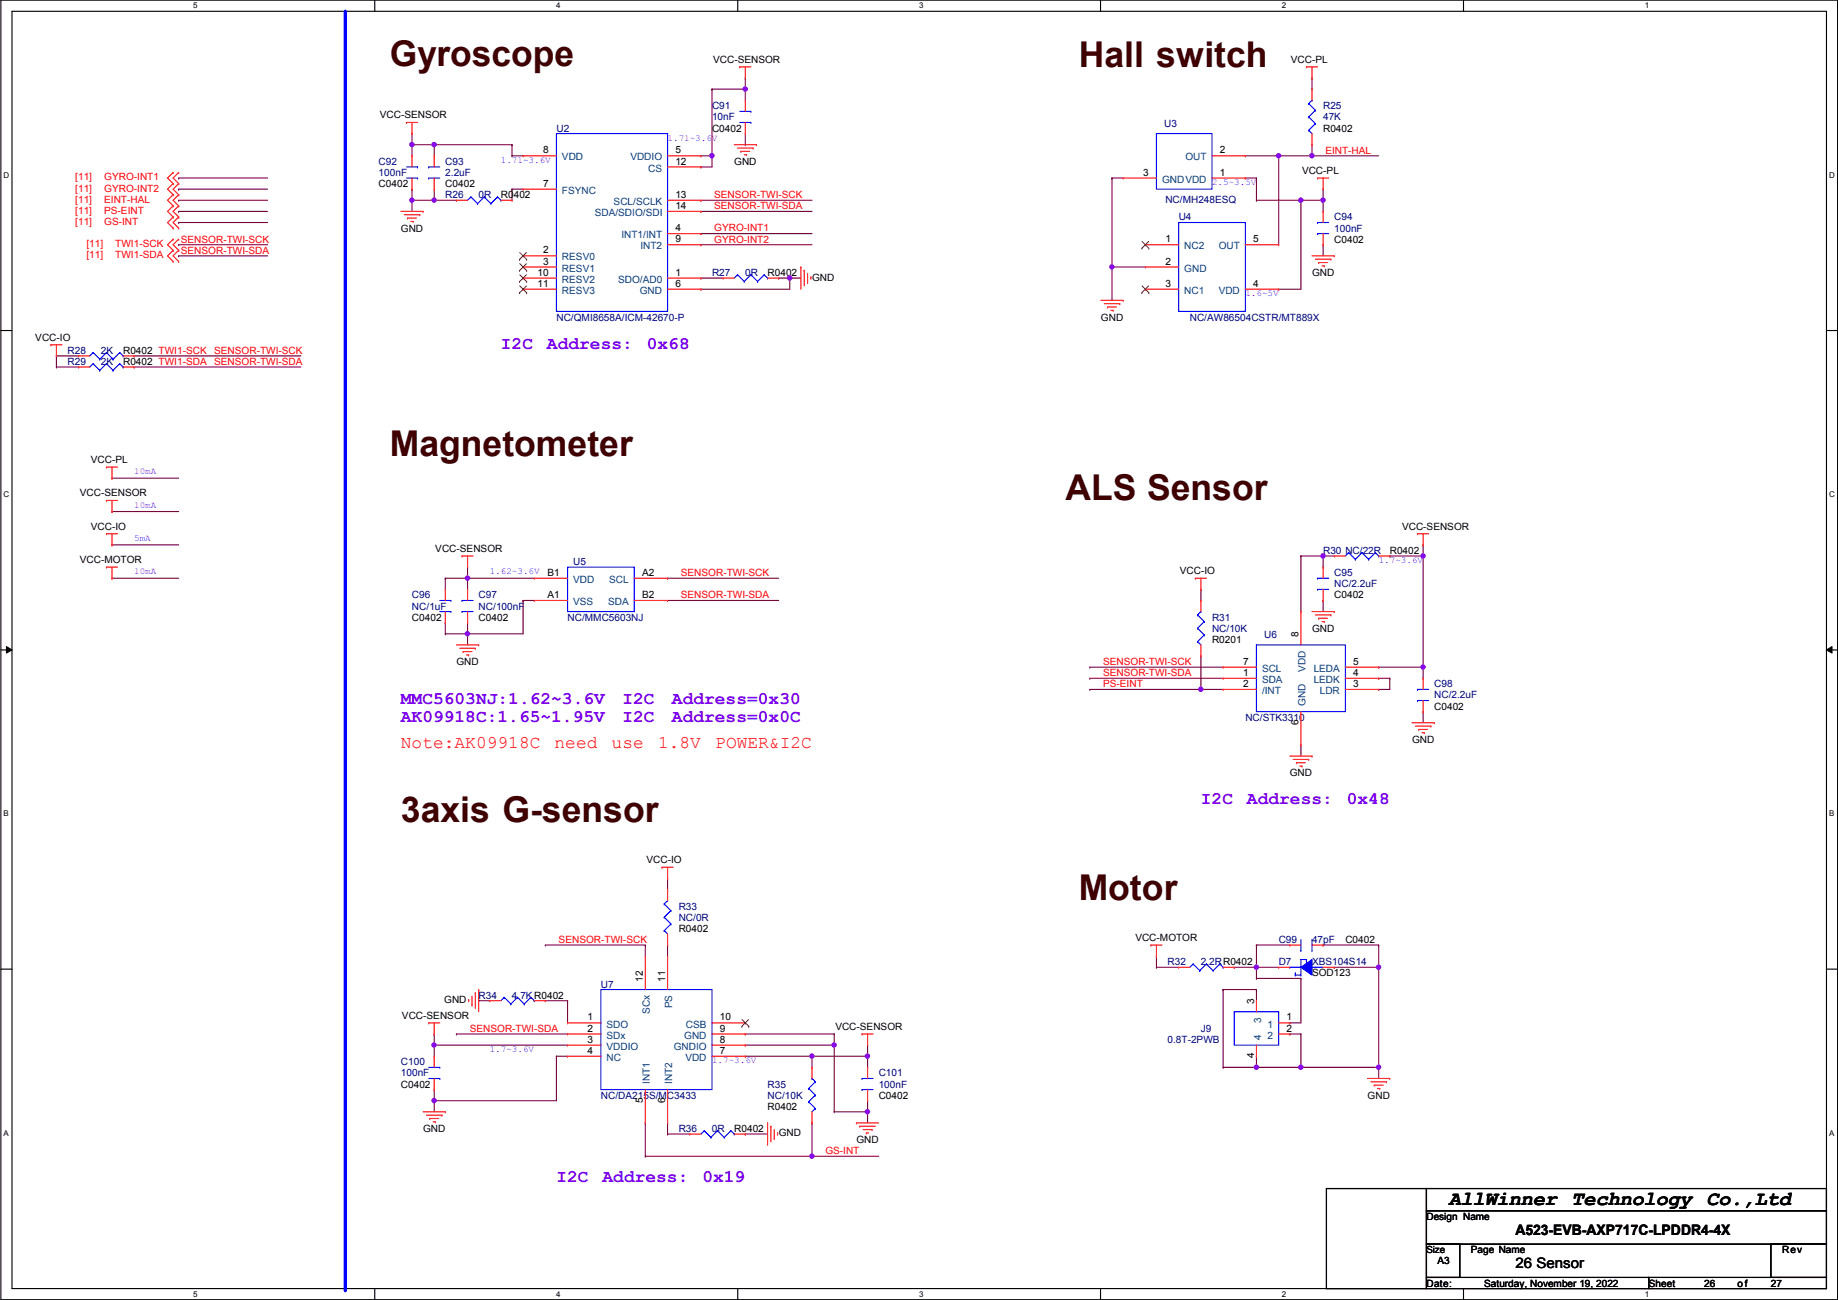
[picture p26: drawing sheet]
<svg xmlns="http://www.w3.org/2000/svg" width="420mm" height="297mm" viewBox="0 0 420 297" stroke-linecap="round" stroke-linejoin="round" font-family="sans-serif">
<defs><g id="words">
<g font-size="8.1" fill="#400000">
<text x="89.1" y="15.2">Gyroscope</text>
<text x="246.6" y="15.2">Hall switch</text>
<text x="89.1" y="104.1">Magnetometer</text>
<text x="243.6" y="114.3">ALS Sensor</text>
<text x="91.6" y="187.9">3axis G-sensor</text>
<text x="246.6" y="205.7">Motor</text>
</g>
<text font-size="4.6" x="331.2" y="275.4">AllWinner Technology Co.,Ltd</text>
<g font-size="4.1" fill="#8000ff">
<text x="114.5" y="79.7">I2C</text>
<text x="125" y="79.7">Address:</text>
<text x="147.9" y="79.7">0x68</text>
<text x="91.6" y="161">MMC5603NJ:1.62~3.6V</text>
<text x="142.3" y="161">I2C</text>
<text x="153.6" y="161">Address=0x30</text>
<text x="91.6" y="165">AK09918C:1.65~1.95V</text>
<text x="142.3" y="165">I2C</text>
<text x="153.6" y="165">Address=0x0C</text>
<text x="274.5" y="183.8">I2C</text>
<text x="285.1" y="183.8">Address:</text>
<text x="307.9" y="183.8">0x48</text>
<text x="127.2" y="270.2">I2C</text>
<text x="137.7" y="270.2">Address:</text>
<text x="160.6" y="270.2">0x19</text>
</g>
<g font-size="4.1" fill="#f00">
<text x="91.6" y="170.9">Note:AK09918C</text>
<text x="126.8" y="170.9">need</text>
<text x="139.8" y="170.9">use</text>
<text x="150.4" y="170.9">1.8V</text>
<text x="163.5" y="170.9">POWER&amp;I2C</text>
</g>
<g font-size="3.3">
<text x="346.4" y="282.3">A523-EVB-AXP717C-LPDDR4-4X</text>
<text x="346.4" y="289.8">26 Sensor</text>
</g>
<g font-size="2.3">
<text x="163" y="14.3">VCC-SENSOR</text>
<text x="295.1" y="14.3">VCC-PL</text>
<text x="86.8" y="27">VCC-SENSOR</text>
<text x="124.2" y="35.1">8</text>
<text x="154.4" y="35.1">5</text>
<text x="162.8" y="30.1">C0402</text>
<text x="278.8" y="35.1">2</text>
<text x="302.5" y="30.1">R0402</text>
<text x="154.4" y="37.6">12</text>
<text x="167.8" y="37.7">GND</text>
<text x="261.3" y="40.1">3</text>
<text x="278.8" y="40.1">1</text>
<text x="297.6" y="39.7">VCC-PL</text>
<text x="86.6" y="42.8">C0402</text>
<text x="101.8" y="42.8">C0402</text>
<text x="114.5" y="45.3">R0402</text>
<text x="124.2" y="42.7">7</text>
<text x="154.4" y="47.8">14</text>
<text x="154.4" y="45.2">13</text>
<text x="91.6" y="52.9">GND</text>
<text x="154.4" y="52.8">4</text>
<text x="124.2" y="57.9">2</text>
<text x="154.4" y="55.4">9</text>
<text x="266.4" y="55.4">1</text>
<text x="286.5" y="55.4">5</text>
<text x="305" y="55.5">C0402</text>
<text x="122.9" y="63">10</text>
<text x="122.9" y="65.5">11</text>
<text x="124.2" y="60.5">3</text>
<text x="154.4" y="63">1</text>
<text x="154.4" y="65.5">6</text>
<text x="175.5" y="63.1">R0402</text>
<text x="185.6" y="64.1">GND</text>
<text x="266.4" y="60.5">2</text>
<text x="266.4" y="65.5">3</text>
<text x="286.5" y="65.5">4</text>
<text x="299.9" y="63.1">GND</text>
<text x="8.1" y="77.8">VCC-IO</text>
<text x="251.7" y="73.2">GND</text>
<text x="28.1" y="83.4">R0402 TWI1-SDA</text>
<text x="28.1" y="80.9">R0402 TWI1-SCK</text>
<text x="20.8" y="105.7">VCC-PL</text>
<text x="18.2" y="113.4">VCC-SENSOR</text>
<text x="20.8" y="121">VCC-IO</text>
<text x="320.5" y="121">VCC-SENSOR</text>
<text x="18.2" y="128.6">VCC-MOTOR</text>
<text x="99.5" y="126.1">VCC-SENSOR</text>
<text x="125.2" y="131.6">B1</text>
<text x="146.8" y="131.6">A2</text>
<text x="269.7" y="131.1">VCC-IO</text>
<text x="317.7" y="126.6">R0402</text>
<text x="125.2" y="136.7">A1</text>
<text x="146.8" y="136.7">B2</text>
<text x="305" y="136.7">C0402</text>
<text x="94.2" y="141.8">C0402</text>
<text x="109.4" y="141.8">C0402</text>
<text x="277.1" y="146.9">R0201</text>
<text x="296.8" y="145.6" transform="rotate(-90 296.8 145.6)">8</text>
<text x="299.9" y="144.4">GND</text>
<text x="104.3" y="152">GND</text>
<text x="284.2" y="154.4">1</text>
<text x="284.2" y="151.9">7</text>
<text x="309.3" y="154.4">4</text>
<text x="309.3" y="151.9">5</text>
<text x="284.2" y="157">2</text>
<text x="309.3" y="157">3</text>
<text x="296.8" y="165.7" transform="rotate(-90 296.8 165.7)">6</text>
<text x="327.9" y="162.1">C0402</text>
<text x="322.8" y="169.8">GND</text>
<text x="294.8" y="177.4">GND</text>
<text x="147.8" y="197.2">VCC-IO</text>
<text x="155.1" y="212.9">R0402</text>
<text x="259.5" y="215">VCC-MOTOR</text>
<text x="307.5" y="215.5">C0402</text>
<text x="147" y="224.3" transform="rotate(-90 147 224.3)">12</text>
<text x="152" y="224.3" transform="rotate(-90 152 224.3)">11</text>
<text x="299.9" y="223.1">SOD123</text>
<text x="91.9" y="232.7">VCC-SENSOR</text>
<text x="101.5" y="229.2">GND</text>
<text x="134.3" y="233.2">1</text>
<text x="164.5" y="233.2">10</text>
<text x="286.7" y="229.4" transform="rotate(-90 286.7 229.4)">3</text>
<text x="294.1" y="233.2">1</text>
<text x="134.3" y="235.7">2</text>
<text x="134.3" y="238.3">3</text>
<text x="164.5" y="238.3">8</text>
<text x="164.5" y="235.7">9</text>
<text x="191" y="235.3">VCC-SENSOR</text>
<text x="294.1" y="235.7">2</text>
<text x="134.3" y="240.8">4</text>
<text x="164.5" y="240.8">7</text>
<text x="286.7" y="241.9" transform="rotate(-90 286.7 241.9)">4</text>
<text x="91.6" y="248.5">C0402</text>
<text x="200.9" y="251">C0402</text>
<text x="312.6" y="251">GND</text>
<text x="147" y="252" transform="rotate(-90 147 252)">5</text>
<text x="152" y="252" transform="rotate(-90 152 252)">6</text>
<text x="175.5" y="253.6">R0402</text>
<text x="96.7" y="258.7">GND</text>
<text x="167.8" y="258.7">R0402</text>
<text x="178" y="259.7">GND</text>
<text x="195.8" y="261.2">GND</text>
<text x="326.1" y="278.7">Design Name</text>
<text x="336.2" y="286.3">Page Name</text>
<text x="407.4" y="286.3">Rev</text>
<text x="326.1" y="294">Date:</text>
<text x="328.6" y="288.9">A3</text>
<text x="339.3" y="294">Saturday, November 19, 2022</text>
<text x="376.9" y="294">Sheet</text>
<text x="389.6" y="294">26</text>
<text x="397.2" y="294">of</text>
<text x="404.8" y="294">27</text>
</g>
<g font-size="2.3" fill="#000080">
<text x="162.8" y="25">C91</text>
<text x="162.8" y="27.5">10nF</text>
<text x="266.1" y="29">U3</text>
<text x="302.5" y="25">R25</text>
<text x="302.5" y="27.5">47K</text>
<text x="127.2" y="30.1">U2</text>
<text x="86.6" y="37.7">C92</text>
<text x="86.6" y="40.2">100nF</text>
<text x="101.8" y="37.7">C93</text>
<text x="101.8" y="40.2">2.2uF</text>
<text x="101.8" y="45.3">R26</text>
<text x="109.4" y="45.3">0R</text>
<text x="266.4" y="46.3">NC/MH248ESQ</text>
<text x="269.4" y="50.4">U4</text>
<text x="305" y="50.4">C94</text>
<text x="305" y="52.9">100nF</text>
<text x="162.8" y="63.1">R27</text>
<text x="170.4" y="63.1">0R</text>
<text x="127.2" y="73.2">NC/QMI8658A/ICM-42670-P</text>
<text x="272" y="73.2">NC/AW86504CSTR/MT889X</text>
<text x="15.4" y="83.4">R29</text>
<text x="15.4" y="80.9">R28</text>
<text x="23.1" y="83.4">2K</text>
<text x="23.1" y="80.9">2K</text>
<text x="131" y="129.1">U5</text>
<text x="302.5" y="126.6">R30 NC/22R</text>
<text x="305" y="131.7">C95</text>
<text x="94.2" y="136.7">C96</text>
<text x="109.4" y="136.7">C97</text>
<text x="305" y="134.2">NC/2.2uF</text>
<text x="94.2" y="139.3">NC/1uF</text>
<text x="109.4" y="139.3">NC/100nF</text>
<text x="129.7" y="141.8">NC/MMC5603NJ</text>
<text x="277.1" y="141.8">R31</text>
<text x="277.1" y="144.4">NC/10K</text>
<text x="289" y="145.9">U6</text>
<text x="327.9" y="157.1">C98</text>
<text x="327.9" y="159.6">NC/2.2uF</text>
<text x="284.7" y="164.7">NC/STK3310</text>
<text x="155.1" y="207.9">R33</text>
<text x="155.1" y="210.4">NC/0R</text>
<text x="292.3" y="215.5">C99</text>
<text x="299.9" y="215.5">47pF</text>
<text x="266.9" y="220.6">R32</text>
<text x="274.5" y="220.6">2.2RR0402</text>
<text x="292.3" y="220.6">D7</text>
<text x="299.9" y="220.6">XBS104S14</text>
<text x="137.4" y="225.6">U7</text>
<text x="109.4" y="228.2">R34</text>
<text x="117" y="228.2">4.7KR0402</text>
<text x="266.9" y="238.3">0.8T-2PWB</text>
<text x="274.5" y="235.8">J9</text>
<text x="91.6" y="243.4">C100</text>
<text x="91.6" y="246">100nF</text>
<text x="200.9" y="246">C101</text>
<text x="137.4" y="251">NC/DA215S/MC3433</text>
<text x="175.5" y="248.5">R35</text>
<text x="175.5" y="251">NC/10K</text>
<text x="200.9" y="248.5">100nF</text>
<text x="155.1" y="258.7">R36</text>
<text x="162.8" y="258.7">0R</text>
</g>
<g font-size="2.3" fill="#f00">
<text x="303" y="35.1">EINT-HAL</text>
<text x="17.2" y="41.2">[11]</text>
<text x="23.8" y="41.2">GYRO-INT1</text>
<text x="17.2" y="43.8">[11]</text>
<text x="17.2" y="46.3">[11]</text>
<text x="23.8" y="43.8">GYRO-INT2</text>
<text x="23.8" y="46.3">EINT-HAL</text>
<text x="163.3" y="45.3">SENSOR-TWI-SCK</text>
<text x="163.3" y="47.8">SENSOR-TWI-SDA</text>
<text x="17.2" y="48.9">[11]</text>
<text x="17.2" y="51.4">[11]</text>
<text x="23.8" y="48.9">PS-EINT</text>
<text x="23.8" y="51.4">GS-INT</text>
<text x="163.3" y="52.9">GYRO-INT1</text>
<text x="19.8" y="59">[11]</text>
<text x="19.8" y="56.5">[11]</text>
<text x="26.4" y="59">TWI1-SDA</text>
<text x="26.4" y="56.5">TWI1-SCK</text>
<text x="41.3" y="55.4">SENSOR-TWI-SCK</text>
<text x="41.3" y="58">SENSOR-TWI-SDA</text>
<text x="163.3" y="55.4">GYRO-INT2</text>
<text x="49" y="80.8">SENSOR-TWI-SCK</text>
<text x="49" y="83.4">SENSOR-TWI-SDA</text>
<text x="155.6" y="131.6">SENSOR-TWI-SCK</text>
<text x="155.6" y="136.7">SENSOR-TWI-SDA</text>
<text x="252.2" y="151.9">SENSOR-TWI-SCK</text>
<text x="252.2" y="154.5">SENSOR-TWI-SDA</text>
<text x="252.2" y="157">PS-EINT</text>
<text x="127.7" y="215.4">SENSOR-TWI-SCK</text>
<text x="107.4" y="235.8">SENSOR-TWI-SDA</text>
<text x="188.7" y="263.7">GS-INT</text>
</g>
<g font-size="2.3" fill="#004080">
<text x="128.5" y="36.7">VDD</text>
<text x="144.1" y="36.7">VDDIO</text>
<text x="148.2" y="39.2">CS</text>
<text x="265.6" y="41.7">GNDVDD</text>
<text x="271" y="36.7">OUT</text>
<text x="128.5" y="44.3">FSYNC</text>
<text x="140.3" y="46.8">SCL/SCLK</text>
<text x="136" y="49.4">SDA/SDIO/SDI</text>
<text x="128.5" y="59.5">RESV0</text>
<text x="142.1" y="54.4">INT1/INT</text>
<text x="146.4" y="57">INT2</text>
<text x="270.7" y="57">NC2</text>
<text x="278.6" y="57">OUT</text>
<text x="128.5" y="62.1">RESV1</text>
<text x="128.5" y="64.6">RESV2</text>
<text x="141.3" y="64.6">SDO/AD0</text>
<text x="270.7" y="62.1">GND</text>
<text x="128.5" y="67.1">RESV3</text>
<text x="146.3" y="67.1">GND</text>
<text x="270.7" y="67.1">NC1</text>
<text x="278.6" y="67.1">VDD</text>
<text x="131" y="133.2">VDD</text>
<text x="139.3" y="133.2">SCL</text>
<text x="131" y="138.3">VSS</text>
<text x="139" y="138.3">SDA</text>
<text x="288.5" y="153.5">SCL</text>
<text x="298.4" y="153.5" transform="rotate(-90 298.4 153.5)">VDD</text>
<text x="300.3" y="153.5">LEDA</text>
<text x="288.5" y="156">SDA</text>
<text x="288.5" y="158.6">/INT</text>
<text x="298.4" y="161.3" transform="rotate(-90 298.4 161.3)">GND</text>
<text x="300.3" y="156">LEDK</text>
<text x="301.7" y="158.6">LDR</text>
<text x="148.6" y="231.7" transform="rotate(-90 148.6 231.7)">SCx</text>
<text x="153.7" y="230.4" transform="rotate(-90 153.7 230.4)">PS</text>
<text x="288.3" y="233.7" transform="rotate(-90 288.3 233.7)">3</text>
<text x="138.6" y="234.8">SDO</text>
<text x="138.6" y="237.3">SDx</text>
<text x="138.6" y="239.9">VDDIO</text>
<text x="154" y="239.9">GNDIO</text>
<text x="156.4" y="237.3">GND</text>
<text x="156.8" y="234.8">CSB</text>
<text x="288.3" y="237.5" transform="rotate(-90 288.3 237.5)">4</text>
<text x="289.8" y="234.8">1</text>
<text x="289.8" y="237.3">2</text>
<text x="138.6" y="242.4">NC</text>
<text x="156.7" y="242.4">VDD</text>
<text x="148.6" y="247.7" transform="rotate(-90 148.6 247.7)">INT1</text>
<text x="153.7" y="247.7" transform="rotate(-90 153.7 247.7)">INT2</text>
</g>
<text font-size="2.2" x="326.1" y="286.3">Size</text>
<g font-size="2.1" fill="#8000ff">
<text x="152.6" y="32.2">1.71~3.6V</text>
<text x="114.5" y="37.3">1.71~3.6V</text>
<text x="277.1" y="42.3">2.5~3.5V</text>
<text x="284.7" y="67.7">1.6~5V</text>
<text x="30.7" y="108.4">10mA</text>
<text x="30.7" y="116">10mA</text>
<text x="30.7" y="123.6">5mA</text>
<text x="30.7" y="131.2">10mA</text>
<text x="112" y="131.2">1.62~3.6V</text>
<text x="315.2" y="128.7">1.7~3.6V</text>
<text x="112" y="240.5">1.7~3.6V</text>
<text x="162.8" y="243">1.7~3.6V</text>
</g>
<g font-size="1.8">
<text x="44.2" y="1.9">5</text>
<text x="127.1" y="1.9">4</text>
<text x="210.1" y="1.9">3</text>
<text x="293" y="1.9">2</text>
<text x="376" y="1.9">1</text>
<text x=".8" y="40.6">D</text>
<text x="418.2" y="40.6">D</text>
<text x=".8" y="113.6">C</text>
<text x="418.2" y="113.6">C</text>
<text x=".8" y="186.6">B</text>
<text x="418.2" y="186.6">B</text>
<text x=".8" y="259.5">A</text>
<text x="418.2" y="259.5">A</text>
<text x="44.2" y="296.3">5</text>
<text x="127.1" y="296.3">4</text>
<text x="210.1" y="296.3">3</text>
<text x="293" y="296.3">2</text>
<text x="376" y="296.3">1</text>
</g>
</g></defs>
<path d="M.2 0h419.9v297h-419.9zM2.7 2.6h414.8v291.8h-414.8z" fill="none" stroke="#000" stroke-width=".25"/>
<g fill="#fff">
<path d="M44.2 .3h1v2h-1z"/>
<path d="M44.2 294.7h1v2h-1z"/>
</g>
<path d="M85.7 0v2.6M85.7 294.4v2.6" fill="none" stroke="#000" stroke-width=".25"/>
<g fill="#fff">
<path d="M127.1 .3h1v2h-1z"/>
<path d="M127.1 294.7h1v2h-1z"/>
</g>
<path d="M168.6 0v2.6M168.6 294.4v2.6" fill="none" stroke="#000" stroke-width=".25"/>
<g fill="#fff">
<path d="M210.1 .3h1v2h-1z"/>
<path d="M210.1 294.7h1v2h-1z"/>
</g>
<path d="M251.6 0v2.6M251.6 294.4v2.6" fill="none" stroke="#000" stroke-width=".25"/>
<g fill="#fff">
<path d="M293 .3h1v2h-1z"/>
<path d="M293 294.7h1v2h-1z"/>
</g>
<path d="M334.5 0v2.6M334.5 294.4v2.6" fill="none" stroke="#000" stroke-width=".25"/>
<g fill="#fff">
<path d="M376 .3h1v2h-1z"/>
<path d="M376 294.7h1v2h-1z"/>
<path d="M.8 39h1.3v2h-1.3z"/>
<path d="M418.2 39h1.2v2h-1.2z"/>
<path d="M.8 112h1.3v2h-1.3z"/>
<path d="M418.2 112h1.2v2h-1.2z"/>
</g>
<path d="M.2 75.5h2.5M417.5 75.5h2.6" fill="none" stroke="#000" stroke-width=".25"/>
<g fill="#fff">
<path d="M.8 185h1.2v1.9h-1.2z"/>
<path d="M418.2 185h1.1v1.9h-1.1z"/>
</g>
<path d="M.2 148.5h2.5M417.5 148.5h2.6" fill="none" stroke="#000" stroke-width=".25"/>
<path d="M1.5 147.7l1.2 .8-1.2 .7zM417.5 148.5l1.3-.8v1.5z" fill="#000"/>
<path d="M1.5 147.7l1.2 .8-1.2 .7zM417.5 148.5l1.3-.8v1.5z" fill="none" stroke="#000" stroke-width=".23"/>
<g fill="#fff">
<path d="M.8 257.9h1.2v2h-1.2z"/>
<path d="M418.2 257.9h1.1v2h-1.1z"/>
</g>
<path d="M.2 221.4h2.5M417.5 221.4h2.6" fill="none" stroke="#000" stroke-width=".25"/>
<path d="M78.9 2.6v292.1" fill="none" stroke="#00f" stroke-width=".76"/>
<circle cx="78.9" cy="294.7" r=".38" fill="#00f"/>
<path d="M178 63.5h.1M178 63.5h2.5" fill="none" stroke="#800040" stroke-width=".25"/>
<circle cx="180.5" cy="63.5" r=".49" fill="#f0f"/>
<circle cx="180.5" cy="63.5" r=".49" fill="none" stroke="#f0f" stroke-width=".25"/>
<g fill="none" stroke="#800040" stroke-width=".25">
<path d="M94.2 30.5h.1M94.2 30.5v2.6M117 35.6h.1M117 33.1h.1M117 35.6h2.6M117 33.1v2.5M160.2 45.8h.1M160.2 48.3h.1M160.2 53.4h.1M160.2 55.9h.1M160.2 45.8h25.4M160.2 48.3h25.4"/>
<path d="M160.2 53.4h25.4M160.2 55.9h25.4M160.2 63.5h.1M160.2 66.1h.1M160.2 63.5h5.1M180.5 63.5h.1M180.5 63.5h2.6M180.5 63.5v2.6h-20.3"/>
</g>
<circle cx="94.2" cy="33" r=".49" fill="#f0f"/>
<circle cx="94.2" cy="33" r=".49" fill="none" stroke="#f0f" stroke-width=".25"/>
<path d="M94.2 33.1h.1M94.2 33.1v2.5M94.2 33.1h5.1M99.3 33.1h.1M94.2 43.2h.1M94.2 43.2v2.6h5.1M99.3 45.8h.1M117 43.2h.1M117 43.2h2.6M117 43.2v2.6" fill="none" stroke="#800040" stroke-width=".25"/>
<circle cx="99.2" cy="45.7" r=".49" fill="#f0f"/>
<circle cx="99.2" cy="45.7" r=".49" fill="none" stroke="#f0f" stroke-width=".25"/>
<path d="M94.2 45.8h.1M94.2 45.8v2.5" fill="none" stroke="#800040" stroke-width=".25"/>
<circle cx="94.2" cy="45.7" r=".49" fill="#f0f"/>
<circle cx="94.2" cy="45.7" r=".49" fill="none" stroke="#f0f" stroke-width=".25"/>
<path d="M170.4 17.8h.1M170.4 17.8v5.1M170.4 33.1h.1M170.4 20.4h.1M170.4 30.5v2.6" fill="none" stroke="#800040" stroke-width=".25"/>
<circle cx="170.4" cy="20.3" r=".49" fill="#f0f"/>
<circle cx="170.4" cy="20.3" r=".49" fill="none" stroke="#f0f" stroke-width=".25"/>
<path d="M162.8 20.4h.1M162.8 20.4v15.2" fill="none" stroke="#800040" stroke-width=".25"/>
<circle cx="162.7" cy="35.6" r=".49" fill="#f0f"/>
<circle cx="162.7" cy="35.6" r=".49" fill="none" stroke="#f0f" stroke-width=".25"/>
<g fill="none" stroke="#800040" stroke-width=".25">
<path d="M99.3 33.1h.1M99.3 33.1v2.5M99.3 33.1h17.7M117 33.1h.1M160.2 35.6h.1M160.2 38.1h.1M160.2 35.6h2.6M162.8 20.4h.1M162.8 35.6h.1M162.8 20.4h7.6M162.8 35.6v2.5h-2.6M99.3 45.8h.1"/>
<path d="M99.3 43.2v2.6M99.3 45.8h5M104.3 45.8h.1"/>
</g>
<circle cx="99.2" cy="33" r=".49" fill="#f0f"/>
<circle cx="99.2" cy="33" r=".49" fill="none" stroke="#f0f" stroke-width=".25"/>
<g fill="none" stroke="#800040" stroke-width=".25">
<path d="M101.8 132.1h.1M101.8 132.1v2.6M101.8 132.1h20.3M106.9 129.6h.1M106.9 132.1h.1M106.9 129.6v5.1M101.8 142.3h.1M101.8 144.8h.1M101.8 142.3v2.5M101.8 144.8h5.1M106.9 142.3h.1M106.9 144.8h.1"/>
<path d="M106.9 142.3v5.1"/>
</g>
<circle cx="106.9" cy="132.1" r=".49" fill="#f0f"/>
<circle cx="106.9" cy="132.1" r=".49" fill="none" stroke="#f0f" stroke-width=".25"/>
<path d="M119.6 137.2h.1M119.6 137.2h2.5M119.6 137.2v7.6h-12.7M106.9 144.8h.1" fill="none" stroke="#800040" stroke-width=".25"/>
<circle cx="106.9" cy="144.8" r=".49" fill="#f0f"/>
<circle cx="106.9" cy="144.8" r=".49" fill="none" stroke="#f0f" stroke-width=".25"/>
<g fill="none" stroke="#800040" stroke-width=".25">
<path d="M40.8 55.9h.1M40.8 58.5h.1M40.8 43.2h.1M40.8 40.7h.1M40.8 45.8h.1M40.8 48.3h.1M40.8 50.8h.1M40.8 55.9h20.4M40.8 58.5h20.4M40.8 43.2h20.4M40.8 40.7h20.4M40.8 45.8h20.4"/>
<path d="M40.8 48.3h20.4M40.8 50.8h20.4M12.9 81.3h.1M12.9 83.9h.1M12.9 81.3h5.1M12.9 81.3v2.6M12.9 83.9h5.1M30.7 81.3h.1M30.7 83.9h.1M30.7 81.3h38.1M30.7 83.9h38.1M25.6 109.3h.1"/>
<path d="M25.6 116.9h.1M25.6 109.3h15.2M25.6 116.9h15.2M25.6 124.5h.1M25.6 132.1h.1M25.6 124.5h15.2M25.6 132.1h15.2M152.6 137.2h.1M152.6 132.1h.1M152.6 132.1h25.4M152.6 137.2h25.4M124.7 215.9h.1"/>
<path d="M124.7 215.9h22.8M152.6 215.9h.1M152.6 200.7h.1M152.6 200.7v2.5M152.6 215.9v2.6M99.3 236.3h.1M99.3 238.8h.1M99.3 236.3v2.5M99.3 238.8h30.4M104.3 236.3h.1M104.3 236.3h25.4M109.4 228.6h.1"/>
<path d="M109.4 228.6h2.6M124.7 228.6h.1M124.7 228.6h5M129.7 228.6h.1M129.7 228.6v5.1M99.3 249h.1M99.3 249v2.5"/>
</g>
<circle cx="99.2" cy="238.8" r=".49" fill="#f0f"/>
<circle cx="99.2" cy="238.8" r=".49" fill="none" stroke="#f0f" stroke-width=".25"/>
<path d="M99.3 238.8h.1M99.3 238.8v2.5M99.3 251.5h.1M99.3 251.5h27.9" fill="none" stroke="#800040" stroke-width=".25"/>
<circle cx="99.2" cy="251.5" r=".49" fill="#f0f"/>
<circle cx="99.2" cy="251.5" r=".49" fill="none" stroke="#f0f" stroke-width=".25"/>
<g fill="none" stroke="#800040" stroke-width=".25">
<path d="M99.3 251.5h.1M99.3 251.5v2.5M127.2 241.3h.1M127.2 241.3v10.2M127.2 241.3h2.5M152.6 259.1h.1M152.6 256.6h.1M152.6 259.1h5.1M152.6 256.6v2.5M170.4 259.1h.1M170.4 259.1h5.1M185.6 256.6h.1"/>
<path d="M185.6 256.6v7.6"/>
</g>
<circle cx="185.6" cy="264.2" r=".49" fill="#f0f"/>
<circle cx="185.6" cy="264.2" r=".49" fill="none" stroke="#f0f" stroke-width=".25"/>
<path d="M147.5 256.6h.1M147.5 256.6v7.6M170.4 241.3h.1M170.4 241.3h27.9M185.6 241.3h.1M185.6 241.3v2.6M198.3 241.3h.1M198.3 241.3v2.6M147.5 264.2h.1M147.5 264.2h38.1" fill="none" stroke="#800040" stroke-width=".25"/>
<circle cx="198.3" cy="241.3" r=".49" fill="#f0f"/>
<circle cx="198.3" cy="241.3" r=".49" fill="none" stroke="#f0f" stroke-width=".25"/>
<circle cx="185.6" cy="241.3" r=".49" fill="#f0f"/>
<circle cx="185.6" cy="241.3" r=".49" fill="none" stroke="#f0f" stroke-width=".25"/>
<path d="M170.4 236.3h.1M170.4 238.8h.1M170.4 236.3h20.3M170.4 238.8h20.3M190.7 236.3h.1M190.7 238.8h.1M190.7 236.3v17.7M190.7 254h.1M198.3 251.5h.1M198.3 251.5v2.5h-7.6" fill="none" stroke="#800040" stroke-width=".25"/>
<circle cx="190.7" cy="238.8" r=".49" fill="#f0f"/>
<circle cx="190.7" cy="238.8" r=".49" fill="none" stroke="#f0f" stroke-width=".25"/>
<path d="M198.3 238.8h.1M198.3 238.8v2.5M198.3 254h.1M198.3 254v2.6" fill="none" stroke="#800040" stroke-width=".25"/>
<circle cx="198.3" cy="254" r=".49" fill="#f0f"/>
<circle cx="198.3" cy="254" r=".49" fill="none" stroke="#f0f" stroke-width=".25"/>
<g fill="none" stroke="#800040" stroke-width=".25">
<path d="M147.5 215.9h.1M147.5 215.9v2.6M264.4 218.5h.1M264.4 218.5v2.5M287.2 215.9h.1M287.2 215.9v5.1M287.2 215.9h7.6M264.4 221h.1M264.4 221h5M279.6 226.1h.1M279.6 226.1h7.6M279.6 226.1v17.8"/>
<path d="M282.1 221h.1M282.1 221h10.2M287.2 226.1h.1M287.2 221h.1M287.2 226.1v2.5M279.6 243.9h.1M279.6 243.9h7.6M185.6 264.2h.1M185.6 264.2h15.3"/>
</g>
<circle cx="287.2" cy="221" r=".49" fill="#f0f"/>
<circle cx="287.2" cy="221" r=".49" fill="none" stroke="#f0f" stroke-width=".25"/>
<g fill="none" stroke="#800040" stroke-width=".25">
<path d="M302.5 215.9h.1M302.5 215.9h12.7M315.2 215.9h.1M315.2 215.9v28M287.2 221h.1M287.2 223.6h.1M287.2 221v2.6M287.2 223.6h10.2M294.8 233.7h.1M297.4 223.6h.1M297.4 223.6v10.1h-2.6M305 221h.1"/>
<path d="M305 221h10.2M315.2 221h.1"/>
</g>
<circle cx="315.1" cy="243.9" r=".49" fill="#f0f"/>
<circle cx="315.1" cy="243.9" r=".49" fill="none" stroke="#f0f" stroke-width=".25"/>
<circle cx="315.1" cy="221" r=".49" fill="#f0f"/>
<circle cx="315.1" cy="221" r=".49" fill="none" stroke="#f0f" stroke-width=".25"/>
<path d="M287.2 241.3h.1M287.2 243.9h.1M287.2 241.3v2.6M287.2 243.9h10.2" fill="none" stroke="#800040" stroke-width=".25"/>
<circle cx="297.4" cy="243.9" r=".49" fill="#f0f"/>
<circle cx="297.4" cy="243.9" r=".49" fill="none" stroke="#f0f" stroke-width=".25"/>
<circle cx="287.2" cy="243.9" r=".49" fill="#f0f"/>
<circle cx="287.2" cy="243.9" r=".49" fill="none" stroke="#f0f" stroke-width=".25"/>
<g fill="none" stroke="#800040" stroke-width=".25">
<path d="M274.5 134.7h.1M274.5 134.7v2.5M249.1 152.4h.1M249.1 155h.1M249.1 157.5h.1M249.1 152.4h30.5M249.1 155h30.5M274.5 149.9h.1M274.5 149.9v7.6h-25.4M315.2 157.5h.1M317.7 155h.1M317.7 155v2.5h-2.5"/>
<path d="M297.4 170.2h.1M297.4 170.2v2.6M294.8 236.3h.1M294.8 236.3h2.6M297.4 236.3h.1M297.4 236.3v7.6M297.4 243.9h.1M297.4 243.9h17.8M315.2 243.9h.1M315.2 243.9v2.5"/>
</g>
<circle cx="274.5" cy="157.5" r=".49" fill="#f0f"/>
<circle cx="274.5" cy="157.5" r=".49" fill="none" stroke="#f0f" stroke-width=".25"/>
<path d="M297.4 127h.1M297.4 127h5.1M297.4 127v12.7M302.5 137.2h.1M302.5 127h.1M302.5 127v2.6M302.5 137.2v2.5M274.5 157.5h.1M274.5 157.5h5.1" fill="none" stroke="#800040" stroke-width=".25"/>
<circle cx="302.4" cy="127" r=".49" fill="#f0f"/>
<circle cx="302.4" cy="127" r=".49" fill="none" stroke="#f0f" stroke-width=".25"/>
<path d="M302.5 127h.1M302.5 127h2.5M317.7 127h.1M317.7 127h7.6M325.3 124.5h.1M325.3 127h.1M325.3 124.5v27.9M325.3 162.6h.1M325.3 162.6v2.5" fill="none" stroke="#800040" stroke-width=".25"/>
<circle cx="325.3" cy="152.4" r=".49" fill="#f0f"/>
<circle cx="325.3" cy="152.4" r=".49" fill="none" stroke="#f0f" stroke-width=".25"/>
<circle cx="325.3" cy="127" r=".49" fill="#f0f"/>
<circle cx="325.3" cy="127" r=".49" fill="none" stroke="#f0f" stroke-width=".25"/>
<path d="M299.9 33.1h.1M299.9 33.1v2.5M315.2 152.4h.1M315.2 155h.1M315.2 152.4h10.1M315.2 155h2.5M325.3 152.4h.1M325.3 152.4v2.6" fill="none" stroke="#800040" stroke-width=".25"/>
<circle cx="299.9" cy="35.6" r=".49" fill="#f0f"/>
<circle cx="299.9" cy="35.6" r=".49" fill="none" stroke="#f0f" stroke-width=".25"/>
<g fill="none" stroke="#800040" stroke-width=".25">
<path d="M284.7 35.6h.1M284.7 35.6h7.6M284.7 40.7h.1M284.7 40.7h2.5M287.2 40.7h.1M287.2 45.8h.1M287.2 40.7v5.1M287.2 45.8h10.2M302.5 43.2h.1M302.5 55.9h.1M302.5 45.8h.1M302.5 43.2v5.1"/>
<path d="M302.5 55.9v2.6"/>
</g>
<circle cx="302.4" cy="45.7" r=".49" fill="#f0f"/>
<circle cx="302.4" cy="45.7" r=".49" fill="none" stroke="#f0f" stroke-width=".25"/>
<path d="M297.4 45.8h.1M297.4 45.8v20.3h-5.1M292.3 66.1h.1" fill="none" stroke="#800040" stroke-width=".25"/>
<circle cx="297.4" cy="45.7" r=".49" fill="#f0f"/>
<circle cx="297.4" cy="45.7" r=".49" fill="none" stroke="#f0f" stroke-width=".25"/>
<path d="M292.3 35.6h.1M292.3 35.6v20.3M297.4 45.8h.1M297.4 45.8h5.1" fill="none" stroke="#800040" stroke-width=".25"/>
<circle cx="292.3" cy="35.6" r=".49" fill="#f0f"/>
<circle cx="292.3" cy="35.6" r=".49" fill="none" stroke="#f0f" stroke-width=".25"/>
<path d="M299.9 17.8h.1M299.9 17.8v2.6M292.3 35.6h.1M292.3 35.6h22.9M299.9 35.6h.1M254.2 40.7h.1M254.2 40.7v20.3" fill="none" stroke="#800040" stroke-width=".25"/>
<circle cx="254.2" cy="61" r=".49" fill="#f0f"/>
<circle cx="254.2" cy="61" r=".49" fill="none" stroke="#f0f" stroke-width=".25"/>
<path d="M254.2 40.7h.1M254.2 40.7h2.5M254.2 61h.1M254.2 61h7.6M254.2 61v7.6" fill="none" stroke="#800040" stroke-width=".25"/>
<g fill="none" stroke="#f00" stroke-width=".25">
<path d="M169.1 15.3h.1M169.1 15.3h2.6M170.4 17.8h.1M170.4 15.3v2.5M298.7 15.3h.1M298.7 15.3h2.5M299.9 17.8h.1M299.9 15.3v2.5M39.6 39.4h.1M39.6 39.4l-1.3 1.3 1.3 1.3M40.8 39.4h.1M40.8 39.4l-1.2 1.3 1.2 1.3"/>
<path d="M92.9 28h.1M92.9 28h2.6M94.2 30.5h.1M94.2 35.6h.1M94.2 28v2.5M94.2 35.6v2.5M167.8 33.1h5.1M168.6 33.8h3.6M169.4 34.6h.1M169.4 34.6h2M170.1 35.3h.5M170.6 35.3h.1"/>
<path d="M172.2 33.8h.1M172.9 33.1h.1M39.6 57.2h.1M39.6 59.7h.1M39.6 54.7h.1M39.6 42h.1M39.6 44.5h.1M39.6 47h.1M39.6 49.6h.1M39.6 52.1h.1M39.6 57.2l-1.3 1.3 1.3 1.2M39.6 54.7l-1.3 1.2 1.3 1.3"/>
<path d="M39.6 42l-1.3 1.2 1.3 1.3M39.6 44.5l-1.3 1.3 1.3 1.2M39.6 47l-1.3 1.3 1.3 1.3M39.6 49.6l-1.3 1.2 1.3 1.3M40.8 57.2h.1M40.8 59.7h.1M40.8 54.7h.1M40.8 42h.1M40.8 44.5h.1M40.8 47h.1M40.8 49.6h.1M40.8 52.1h.1"/>
<path d="M40.8 57.2l-1.2 1.3 1.2 1.2M40.8 54.7l-1.2 1.2 1.2 1.3M40.8 42l-1.2 1.2 1.2 1.3M40.8 44.5l-1.2 1.3 1.2 1.2M40.8 47l-1.2 1.3 1.2 1.3M40.8 49.6l-1.2 1.2 1.2 1.3M91.6 48.3h5.1M92.4 49.1h3.6M93.2 49.8h.1M93.2 49.8h2M93.9 50.6h.5M94.2 43.2h.1"/>
<path d="M94.2 40.7v2.5M94.4 50.6h.1M96 49.1h.1M96.7 48.3h.1M299.9 58.5h5.1M300.7 59.2h3.5M301.2 40.7h.1M301.2 40.7h2.5M301.4 60h.1M301.4 60h2.1M302.5 43.2h.1M302.5 40.7v2.5"/>
<path d="M304.2 59.2h.1M305 58.5h.1M11.6 78.8h.1M11.6 78.8h2.6M12.9 78.8v2.5M183.1 61h.1M183.1 61v5.1M183.8 61.8h.1M183.8 61.8v3.5M184.6 64.6h.1M184.6 62.5v2.1M185.4 63.3h.1"/>
<path d="M185.4 63.3v.5M251.7 68.6h5M252.4 69.4h3.6M253.2 70.1h.1M253.2 70.1h2M253.9 70.9h.6M254.5 70.9h.1M256 69.4h.1M256.7 68.6h.1M302.2 60.7h.5M302.7 60.7h.1M12.9 81.3h.1"/>
<path d="M24.3 106.7h.1M24.3 114.3h.1M24.3 106.7h2.6M24.3 114.3h2.6M25.6 109.3h.1M25.6 116.9h.1M25.6 106.7v2.6M25.6 114.3v2.6M24.3 122h.1M24.3 129.6h.1M24.3 122h2.6M24.3 129.6h2.6"/>
<path d="M25.6 124.5h.1M25.6 132.1h.1M25.6 122v2.5M25.6 129.6v2.5M105.6 127h.1M105.6 127h2.6M106.9 129.6h.1M106.9 127v2.6M273.3 132.1h.1M273.3 132.1h2.5M274.5 134.7h.1M274.5 132.1v2.6"/>
<path d="M297.4 139.7h.1M297.4 139.7v7.7M299.9 139.7h5.1M305 139.7h.1M324.1 122h.1M324.1 122h2.5M325.3 124.5h.1M325.3 122v2.5M104.3 147.4h5.1M105.1 148.1h3.6M105.9 148.9h.1M105.9 148.9h2"/>
<path d="M106.6 149.6h.5M107.1 149.6h.1M108.7 148.1h.1M109.4 147.4h.1M279.6 155h.1M279.6 157.5h.1M279.6 152.4h.1M279.6 155h7.6M279.6 157.5h7.6M279.6 152.4h7.6M300.7 140.5h3.5M301.4 141.3h.1"/>
<path d="M301.4 141.3h2.1M302.2 142h.5M302.7 142h.1M304.2 140.5h.1M307.5 155h7.7M307.5 157.5h7.7M307.5 152.4h7.7M315.2 157.5h.1M315.2 155h.1M315.2 152.4h.1M294.8 172.8h5.1M295.6 173.5h3.6"/>
<path d="M296.4 174.3h.1M296.4 174.3h2M297.1 175h.5M297.4 170.2h.1M297.4 162.6v7.6M297.6 175h.1M299.2 173.5h.1M299.9 172.8h.1M322.8 165.1h5.1M323.5 165.9h3.6M324.3 166.7h.1M324.3 166.7h2"/>
<path d="M325.1 167.4h.5M325.6 167.4h.1M327.1 165.9h.1M327.9 165.1h.1M151.3 198.2h.1M151.3 198.2h2.6M152.6 198.2v2.5M152.6 200.7h.1M263.1 215.9h.1M263.1 215.9h2.5M264.4 218.5h.1M264.4 215.9v2.6"/>
<path d="M294.8 215.9h.1M294.8 215.9h2.6M299.9 215.9h2.6M302.5 215.9h.1M98 233.7h.1M98 233.7h2.5M99.3 236.3h.1M99.3 233.7v2.6M107.1 228.4h.1M107.1 228.4v.5M107.9 229.7h.1M107.9 227.6v2.1"/>
<path d="M108.7 226.9h.1M108.7 226.9v3.5M109.4 226.1h.1M109.4 226.1v5.1M112 228.6h.1M112 228.6h2.5M122.1 228.6h2.6M124.7 228.6h.1M197.1 236.3h.1M197.1 236.3h2.5M198.3 238.8h.1M198.3 236.3v2.5"/>
<path d="M96.7 254h5.1M97.5 254.8h3.5M98.2 255.6h.1M98.2 255.6h2.1M99 256.3h.5M99.5 256.3h.1M101 254.8h.1M101.8 254h.1M175.5 256.6h.1M175.5 256.6v5.1M176.2 257.3h.1M176.2 257.3v3.6"/>
<path d="M177 258.1v2M177.7 258.9h.1M177.7 258.9v.5M195.8 256.6h.1M195.8 256.6h5.1M196.5 257.3h.1M196.5 257.3h3.6M197.3 258.1h2M198.1 258.9h.1M198.1 258.9h.5M199.3 258.1h.1M312.6 246.4h5.1"/>
<path d="M313.4 247.2h3.5M314.1 247.9h.1M314.1 247.9h2.1M314.9 248.7h.5M315.4 248.7h.1M316.9 247.2h.1M317.7 246.4h.1M177 260.1h.1"/>
</g>
<path d="M303.2 271.6h22.9v22.8h-22.9zM326.1 271.6h91.4v5h-91.4zM326.1 276.6h91.4v7.7h-91.4zM326.1 284.3h7.6v7.6h-7.6zM326.1 291.9h50.8v2.5h-50.8zM376.9 291.9h40.6v2.5h-40.6zM404.8 284.3h12.7v7.6h-12.7z" fill="none" stroke="#000" stroke-width=".25"/>
<g fill="none" stroke="#00f" stroke-width=".25">
<path d="M92.9 38.1h2.6M95.5 38.1h.1M92.9 40.7h2.6M95.5 40.7h.1M287.2 147.4h20.3v15.2h-20.3zM287.2 147.4v10.1M297.4 217.2h.1M297.4 214.7v2.5M298.7 219.2h.1M298.7 219.2h-1.3v3.6M299.9 217.2h.1M299.9 214.7v2.5"/>
<path d="M115.3 227.9h.1M115.3 227.9l-.8 .7M115.3 227.9l1.5 1.5M116.8 229.4h.1M118.3 227.9h.1M118.3 227.9l-1.5 1.5M118.3 227.9l1.5 1.5M119.8 229.4h.1M121.4 227.9h.1M121.4 227.9l-1.6 1.5M121.4 227.9l.7 .7M122.1 228.6h.1"/>
<path d="M294.8 221h.1M294.8 221h2.6M296.1 222.8h.1M296.1 222.8h1.3M297.4 222.8h.1M299.9 221h.1M299.9 221h2.6"/>
</g>
<path d="M297.4 221l2.5-1.8v3.6z" fill-rule="evenodd" fill="#00f"/>
<g fill="none" stroke="#00f" stroke-width=".25">
<path d="M98 38.1h.1M98 38.1h2.5M127.2 30.5h25.4v40.7h-25.4zM169.1 25.4h2.6M169.1 28h2.6M171.7 25.4h.1M171.7 28h.1M264.4 30.5h12.7v12.7h-12.7zM299.2 29.8h.1M299.2 26.7h.1M299.2 23.7h.1M299.2 29.8l.7 .7"/>
<path d="M299.2 26.7l1.5 1.5M299.2 23.7l1.5 1.5M299.9 22.9h.1M299.9 22.9l-.7 .8M300.7 28.2h.1M300.7 25.2h.1M300.7 28.2l-1.5 1.6M300.7 25.2l-1.5 1.5M98 40.7h.1M98 40.7h2.5M107.6 45h.1M107.6 45l-.7 .8"/>
<path d="M107.6 45l1.6 1.5M109.2 46.5h.1M110.7 45h.1M110.7 45l-1.5 1.5M110.7 45l1.5 1.5M112.2 46.5h.1M113.7 45h.1M113.7 45l-1.5 1.5M113.7 45l.8 .8M114.5 45.8h.1M269.4 50.8h15.3v20.4h-15.3zM301.2 50.8h.1"/>
<path d="M301.2 53.4h.1M301.2 50.8h2.5M301.2 53.4h2.5M168.6 62.8h.1M168.6 62.8l-.8 .7M168.6 62.8l1.5 1.5M170.1 64.3h.1M171.7 62.8h.1M171.7 62.8l-1.6 1.5M171.7 62.8l1.5 1.5M173.2 64.3h.1M174.7 62.8h.1"/>
<path d="M174.7 62.8l-1.5 1.5M174.7 62.8l.8 .7M175.5 63.5h.1M21.3 83.1h.1M21.3 80.6h.1M21.3 83.1l-.8 .8M21.3 83.1l1.5 1.5M21.3 80.6l-.8 .7M21.3 80.6l1.5 1.5M22.8 84.6h.1M22.8 82.1h.1M24.3 83.1h.1"/>
<path d="M24.3 80.6h.1M24.3 83.1l-1.5 1.5M24.3 83.1l1.6 1.5M24.3 80.6l-1.5 1.5M24.3 80.6l1.6 1.5M25.9 84.6h.1M25.9 82.1h.1M27.4 83.1h.1M27.4 80.6h.1M27.4 83.1l-1.5 1.5M27.4 83.1l.7 .8M27.4 80.6l-1.5 1.5"/>
<path d="M27.4 80.6l.7 .7M28.1 83.9h.1M28.1 81.3h.1M100.5 137.2h2.6M100.5 139.7h2.6M103.1 137.2h.1M103.1 139.7h.1M105.6 137.2h.1M105.6 139.7h.1M105.6 137.2h2.6M105.6 139.7h2.6M129.7 129.6h15.3v10.1h-15.3z"/>
<path d="M274.5 139.7h.1M274.5 139.7l-.7 .8M301.2 132.1h.1M301.2 134.7h.1M301.2 132.1h2.5M301.2 134.7h2.5M308.3 126.3h.1M308.3 126.3l-.8 .7M308.3 126.3l1.5 1.5M309.8 127.8h.1M311.4 126.3h.1M311.4 126.3l-1.6 1.5"/>
<path d="M311.4 126.3l1.5 1.5M312.9 127.8h.1M314.4 126.3h.1M314.4 126.3l-1.5 1.5M314.4 126.3l.8 .7M315.2 127h.1M273.8 146.6h.1M273.8 143.6h.1M273.8 140.5h.1M273.8 146.6l.7 .8M273.8 143.6l1.5 1.5M273.8 140.5l1.5 1.5"/>
<path d="M275.3 145.1h.1M275.3 142h.1M275.3 145.1l-1.5 1.5M275.3 142l-1.5 1.6M324.1 157.5h.1M324.1 157.5h2.5M324.1 160.1h.1M324.1 160.1h2.5M151.8 212.6h.1M151.8 209.6h.1M151.8 206.5h.1M151.8 212.6l.8 .8"/>
<path d="M151.8 209.6l1.6 1.5M151.8 206.5l1.6 1.6M152.6 205.8h.1M152.6 205.8l-.8 .7M153.4 211.1h.1M153.4 208.1h.1M153.4 211.1l-1.6 1.5M153.4 208.1l-1.6 1.5M298.7 219.8h.1M298.7 219.2v.6M137.4 226.1h25.4v22.9h-25.4zM272.7 220.3h.1"/>
<path d="M272.7 220.3l-.7 .7M272.7 220.3l1.6 1.5M274.3 221.8h.1M275.8 220.3h.1M275.8 220.3l-1.5 1.5M275.8 220.3l1.5 1.5M277.3 221.8h.1M278.8 220.3h.1M278.8 220.3l-1.5 1.5M278.8 220.3l.8 .7M279.6 221h.1M282.1 231.2h10.2v7.6h-10.2z"/>
<path d="M296.1 222.3h.1M296.1 222.3v.5M297.4 221l2.5-1.8v3.6zM98 246.4h2.5M98 243.9h2.5M100.5 243.9h.1M100.5 246.4h.1M161 258.4h.1M161 258.4l-.8 .7M161 258.4l1.5 1.5M162.5 259.9h.1M164 258.4h.1"/>
<path d="M164 258.4l-1.5 1.5M164 258.4l1.6 1.5M165.6 259.9h.1M167.1 258.4h.1M167.1 258.4l-1.5 1.5M167.1 258.4l.7 .7M167.8 259.1h.1M184.9 251.8h.1M184.9 248.7h.1M184.9 251.8l1.5 1.5M184.9 248.7l1.5 1.5M185.6 246.4h.1"/>
<path d="M185.6 246.4l.8 .8M186.4 253.3h.1M186.4 250.2h.1M186.4 247.2h.1M186.4 253.3l-.8 .7M186.4 250.2l-1.5 1.6M186.4 247.2l-1.5 1.5M197.1 246.4h.1M197.1 249h.1M197.1 246.4h2.5M197.1 249h2.5"/>
</g>
<g fill="none" stroke="#f00" stroke-width=".25">
<path d="M99.3 35.6h.1M99.3 35.6v2.5M119.6 35.6h.1M119.6 35.6h7.6M152.6 35.6h7.6M152.6 38.1h7.6M160.2 35.6h.1M160.2 38.1h.1M170.4 22.9h.1M170.4 30.5h.1M170.4 22.9v2.5M170.4 28v2.5"/>
<path d="M277.1 35.6h7.6M284.7 35.6h.1M299.9 33.1h.1M299.9 20.4h.1M299.9 20.4v2.5M299.9 30.5v2.6M99.3 43.2h.1M99.3 40.7v2.5M104.3 45.8h.1M104.3 45.8h2.6M114.5 45.8h2.5M117 45.8h.1"/>
<path d="M119.6 58.5h.1M119.6 43.2h.1M119.6 58.5h7.6M119.6 43.2h7.6M152.6 53.4h7.6M152.6 55.9h7.6M152.6 48.3h7.6M152.6 45.8h7.6M160.2 53.4h.1M160.2 55.9h.1M160.2 48.3h.1M160.2 45.8h.1"/>
<path d="M256.7 40.7h.1M256.7 40.7h7.7M261.8 55.9h.1M261.8 55.9h7.6M277.1 40.7h7.6M284.7 40.7h.1M284.7 55.9h7.6M292.3 55.9h.1M302.5 48.3h.1M302.5 55.9h.1M302.5 48.3v2.5M302.5 53.4v2.5"/>
<path d="M119.6 61h.1M119.6 63.5h.1M119.6 66.1h.1M119.6 63.5h7.6M119.6 61h7.6M119.6 66.1h7.6M152.6 63.5h7.6M152.6 66.1h7.6M160.2 63.5h.1M160.2 66.1h.1M165.3 63.5h.1M165.3 63.5h2.5"/>
<path d="M175.5 63.5h2.5M178 63.5h.1M261.8 61h.1M261.8 66.1h.1M261.8 61h7.6M261.8 66.1h7.6M284.7 66.1h7.6M292.3 66.1h.1M18 83.9h.1M18 81.3h.1M18 83.9h2.5M18 81.3h2.5"/>
<path d="M28.1 83.9h2.6M28.1 81.3h2.6M30.7 83.9h.1M30.7 81.3h.1M101.8 134.7h.1M101.8 134.7v2.5M101.8 139.7v2.6M106.9 134.7h.1M106.9 134.7v2.5M106.9 139.7v2.6M122.1 132.1h.1M122.1 137.2h.1"/>
<path d="M122.1 132.1h7.6M122.1 137.2h7.6M145 132.1h7.6M145 137.2h7.6M152.6 132.1h.1M152.6 137.2h.1M274.5 137.2h.1M274.5 137.2v2.5M302.5 129.6h.1M302.5 137.2h.1M302.5 129.6v2.5M302.5 134.7v2.5"/>
<path d="M305 127h.1M305 127h2.5M315.2 127h2.5M317.7 127h.1M101.8 142.3h.1M106.9 142.3h.1M274.5 149.9h.1M274.5 147.4v2.5M325.3 155h.1M325.3 155v2.5M325.3 162.6h.1M325.3 160.1v2.5"/>
<path d="M147.5 218.5h.1M147.5 218.5v7.6M152.6 215.9h.1M152.6 203.2h.1M152.6 218.5h.1M152.6 203.2v2.6M152.6 213.4v2.5M152.6 218.5v7.6M129.7 233.7h.1M129.7 236.3h.1M129.7 238.8h.1M129.7 233.7h7.7"/>
<path d="M129.7 236.3h7.7M129.7 238.8h7.7M162.8 233.7h7.6M162.8 236.3h7.6M162.8 238.8h7.6M170.4 238.8h.1M170.4 236.3h.1M170.4 233.7h.1M269.4 221h.1M269.4 221h2.6M279.6 221h2.5M282.1 221h.1"/>
<path d="M287.2 228.6h.1M287.2 228.6v2.6M287.2 238.8v2.5M292.3 221h.1M292.3 221h2.5M292.3 233.7h2.5M292.3 236.3h2.5M294.8 233.7h.1M294.8 236.3h.1M302.5 221h2.5M305 221h.1M99.3 241.3h.1"/>
<path d="M99.3 249h.1M99.3 241.3v2.6M99.3 246.4v2.6M129.7 241.3h.1M129.7 241.3h7.7M147.5 256.6h.1M147.5 249v7.6M152.6 256.6h.1M152.6 249v7.6M157.7 259.1h.1M157.7 259.1h2.5M162.8 241.3h7.6"/>
<path d="M167.8 259.1h2.6M170.4 259.1h.1M170.4 241.3h.1M185.6 256.6h.1M185.6 243.9h.1M185.6 243.9v2.5M185.6 254v2.6M198.3 243.9h.1M198.3 251.5h.1M198.3 243.9v2.5M198.3 249v2.5M287.2 241.3h.1"/>
</g>
<g fill="none" stroke="#804000" stroke-width=".23">
<path d="M118.8 59.3h.1M118.8 57.7l1.6 1.6M120.3 57.7l-1.5 1.6M120.4 59.3h.1M261 56.7h.1M261.1 55.2l1.5 1.5M262.6 55.2l-1.6 1.5M262.6 56.7h.1M118.8 61.8h.1M118.8 64.3h.1M118.8 66.9h.1M118.8 60.2l1.6 1.6"/>
<path d="M118.8 62.8l1.6 1.5M118.8 65.3l1.6 1.6M120.3 60.2l-1.5 1.6M120.3 62.8l-1.5 1.5M120.3 65.3l-1.5 1.6M120.4 61.8h.1M120.4 64.3h.1M120.4 66.9h.1M261 66.9h.1M261.1 65.3l1.5 1.6M262.6 65.3l-1.6 1.6M262.6 66.9h.1"/>
<path d="M169.6 234.5h.1M169.6 233l1.6 1.5M171.1 233l-1.5 1.5M171.2 234.5h.1"/>
</g>
<circle cx="180.5" cy="63.5" r=".49" fill="#f0f"/>
<circle cx="180.5" cy="63.5" r=".49" fill="none" stroke="#f0f" stroke-width=".25"/>
<circle cx="94.2" cy="33" r=".49" fill="#f0f"/>
<circle cx="94.2" cy="33" r=".49" fill="none" stroke="#f0f" stroke-width=".25"/>
<circle cx="99.2" cy="45.7" r=".49" fill="#f0f"/>
<circle cx="99.2" cy="45.7" r=".49" fill="none" stroke="#f0f" stroke-width=".25"/>
<circle cx="94.2" cy="45.7" r=".49" fill="#f0f"/>
<circle cx="94.2" cy="45.7" r=".49" fill="none" stroke="#f0f" stroke-width=".25"/>
<circle cx="170.4" cy="20.3" r=".49" fill="#f0f"/>
<circle cx="170.4" cy="20.3" r=".49" fill="none" stroke="#f0f" stroke-width=".25"/>
<circle cx="162.7" cy="35.6" r=".49" fill="#f0f"/>
<circle cx="162.7" cy="35.6" r=".49" fill="none" stroke="#f0f" stroke-width=".25"/>
<circle cx="99.2" cy="33" r=".49" fill="#f0f"/>
<circle cx="99.2" cy="33" r=".49" fill="none" stroke="#f0f" stroke-width=".25"/>
<circle cx="106.9" cy="132.1" r=".49" fill="#f0f"/>
<circle cx="106.9" cy="132.1" r=".49" fill="none" stroke="#f0f" stroke-width=".25"/>
<circle cx="106.9" cy="144.8" r=".49" fill="#f0f"/>
<circle cx="106.9" cy="144.8" r=".49" fill="none" stroke="#f0f" stroke-width=".25"/>
<circle cx="99.2" cy="238.8" r=".49" fill="#f0f"/>
<circle cx="99.2" cy="238.8" r=".49" fill="none" stroke="#f0f" stroke-width=".25"/>
<circle cx="99.2" cy="251.5" r=".49" fill="#f0f"/>
<circle cx="99.2" cy="251.5" r=".49" fill="none" stroke="#f0f" stroke-width=".25"/>
<circle cx="185.6" cy="264.2" r=".49" fill="#f0f"/>
<circle cx="185.6" cy="264.2" r=".49" fill="none" stroke="#f0f" stroke-width=".25"/>
<circle cx="198.3" cy="241.3" r=".49" fill="#f0f"/>
<circle cx="198.3" cy="241.3" r=".49" fill="none" stroke="#f0f" stroke-width=".25"/>
<circle cx="185.6" cy="241.3" r=".49" fill="#f0f"/>
<circle cx="185.6" cy="241.3" r=".49" fill="none" stroke="#f0f" stroke-width=".25"/>
<circle cx="190.7" cy="238.8" r=".49" fill="#f0f"/>
<circle cx="190.7" cy="238.8" r=".49" fill="none" stroke="#f0f" stroke-width=".25"/>
<circle cx="198.3" cy="254" r=".49" fill="#f0f"/>
<circle cx="198.3" cy="254" r=".49" fill="none" stroke="#f0f" stroke-width=".25"/>
<circle cx="287.2" cy="221" r=".49" fill="#f0f"/>
<circle cx="287.2" cy="221" r=".49" fill="none" stroke="#f0f" stroke-width=".25"/>
<circle cx="315.1" cy="243.9" r=".49" fill="#f0f"/>
<circle cx="315.1" cy="243.9" r=".49" fill="none" stroke="#f0f" stroke-width=".25"/>
<circle cx="315.1" cy="221" r=".49" fill="#f0f"/>
<circle cx="315.1" cy="221" r=".49" fill="none" stroke="#f0f" stroke-width=".25"/>
<circle cx="297.4" cy="243.9" r=".49" fill="#f0f"/>
<circle cx="297.4" cy="243.9" r=".49" fill="none" stroke="#f0f" stroke-width=".25"/>
<circle cx="287.2" cy="243.9" r=".49" fill="#f0f"/>
<circle cx="287.2" cy="243.9" r=".49" fill="none" stroke="#f0f" stroke-width=".25"/>
<circle cx="274.5" cy="157.5" r=".49" fill="#f0f"/>
<circle cx="274.5" cy="157.5" r=".49" fill="none" stroke="#f0f" stroke-width=".25"/>
<circle cx="302.4" cy="127" r=".49" fill="#f0f"/>
<circle cx="302.4" cy="127" r=".49" fill="none" stroke="#f0f" stroke-width=".25"/>
<circle cx="325.3" cy="152.4" r=".49" fill="#f0f"/>
<circle cx="325.3" cy="152.4" r=".49" fill="none" stroke="#f0f" stroke-width=".25"/>
<circle cx="325.3" cy="127" r=".49" fill="#f0f"/>
<circle cx="325.3" cy="127" r=".49" fill="none" stroke="#f0f" stroke-width=".25"/>
<circle cx="299.9" cy="35.6" r=".49" fill="#f0f"/>
<circle cx="299.9" cy="35.6" r=".49" fill="none" stroke="#f0f" stroke-width=".25"/>
<circle cx="302.4" cy="45.7" r=".49" fill="#f0f"/>
<circle cx="302.4" cy="45.7" r=".49" fill="none" stroke="#f0f" stroke-width=".25"/>
<circle cx="297.4" cy="45.7" r=".49" fill="#f0f"/>
<circle cx="297.4" cy="45.7" r=".49" fill="none" stroke="#f0f" stroke-width=".25"/>
<circle cx="292.3" cy="35.6" r=".49" fill="#f0f"/>
<circle cx="292.3" cy="35.6" r=".49" fill="none" stroke="#f0f" stroke-width=".25"/>
<circle cx="254.2" cy="61" r=".49" fill="#f0f"/>
<circle cx="254.2" cy="61" r=".49" fill="none" stroke="#f0f" stroke-width=".25"/>
<use href="#words"/>
</svg>
